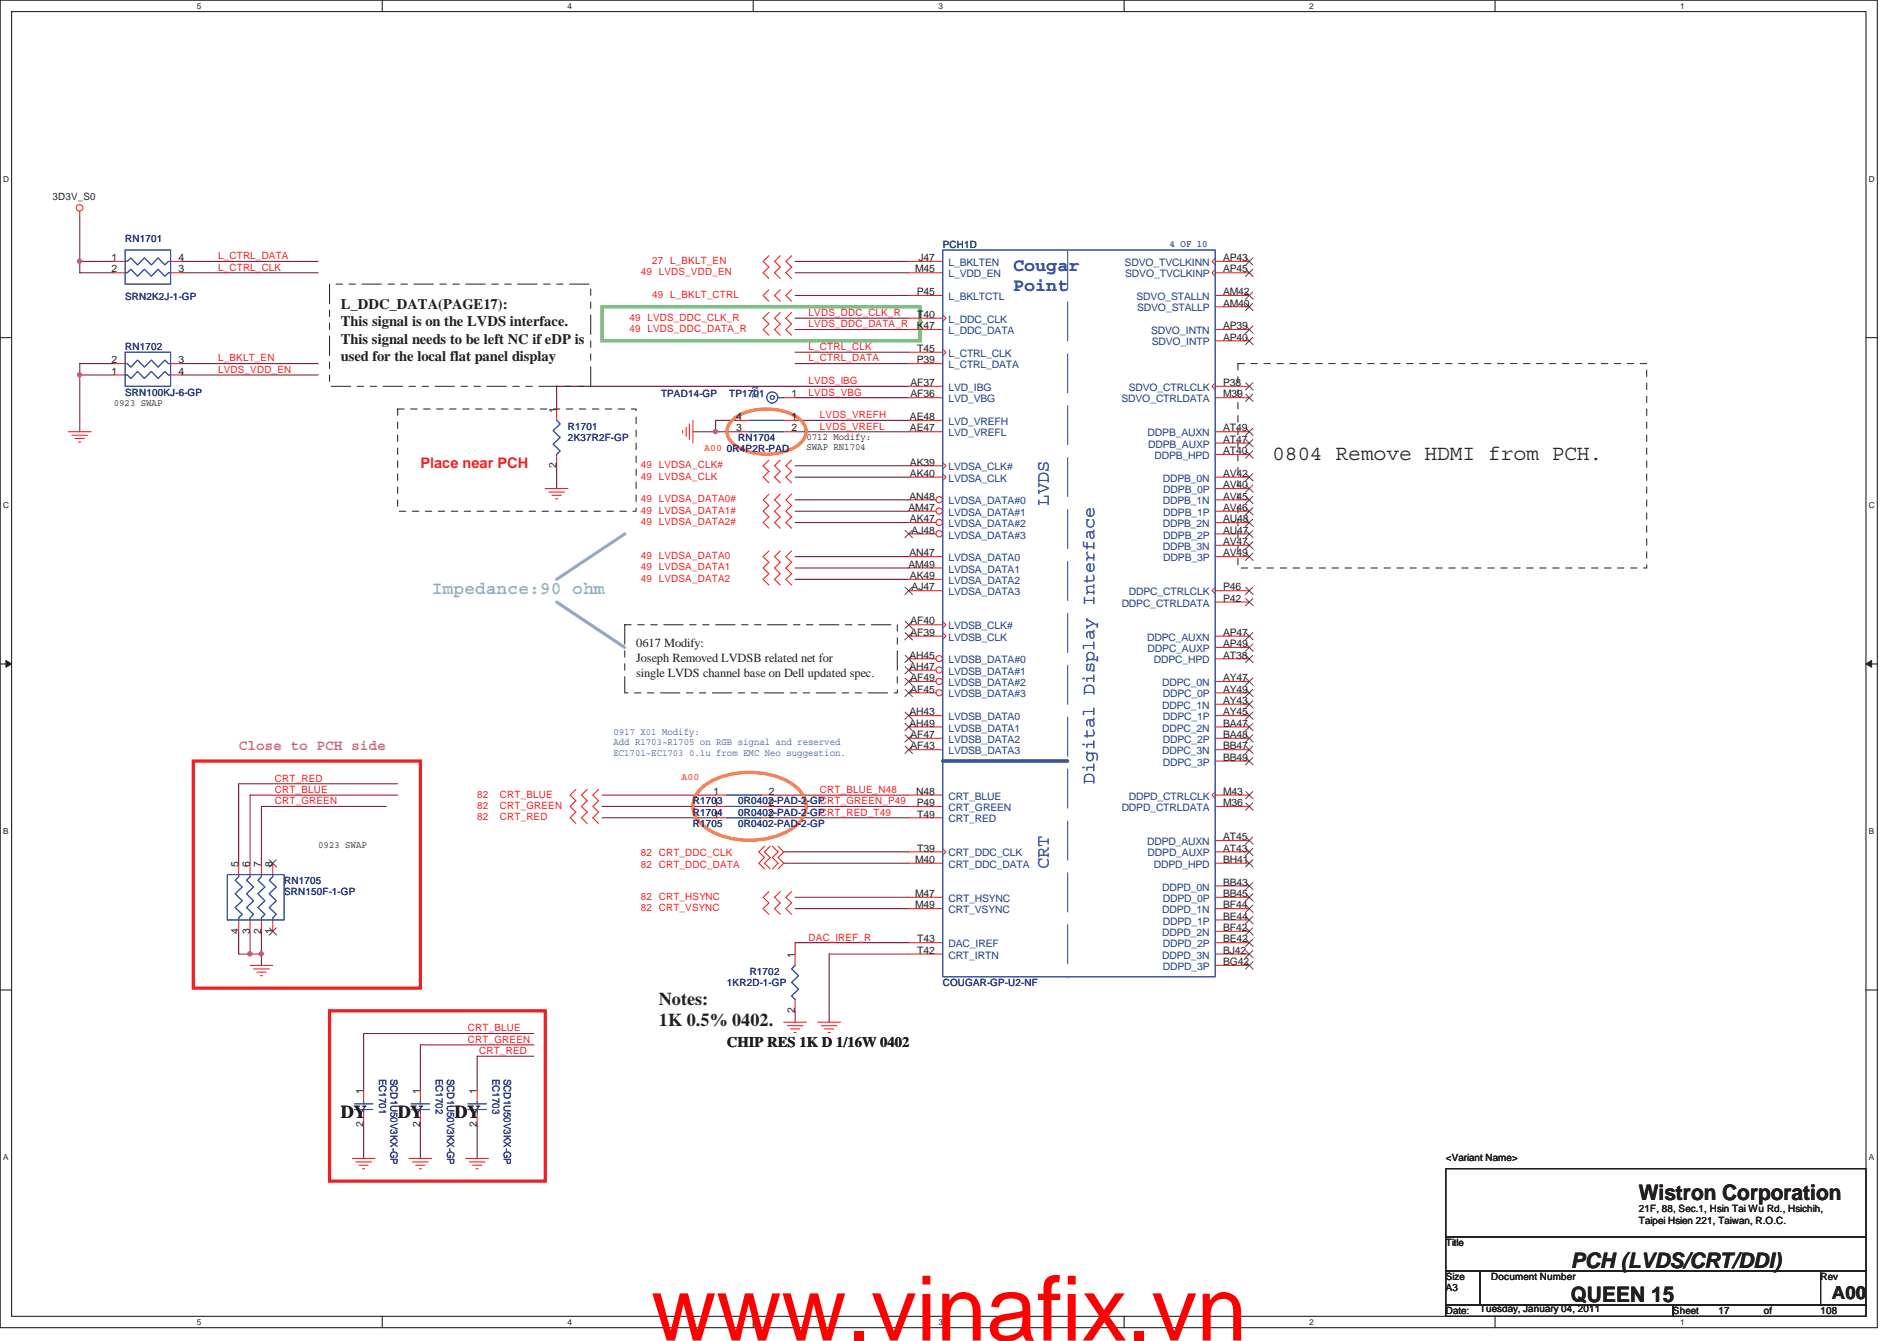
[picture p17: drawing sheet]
<svg xmlns="http://www.w3.org/2000/svg" width="297mm" height="210mm" viewBox="0 0 297 210" stroke-linecap="round" stroke-linejoin="round" font-family="sans-serif">
<defs><g id="words">
<text font-size="14.1" fill="#f00" x="102" y="209.9">www.vinafix.vn</text>
<g font-size="3.3" fill="#231f20">
<text x="199.2" y="72">0804 Remove HDMI from PCH.</text>
<text x="256.6" y="187.9">Wistron Corporation</text>
<text x="246" y="203.9">QUEEN 15</text>
<text x="246" y="198.5">PCH (LVDS/CRT/DDI)</text>
</g>
<g font-size="2.8" fill="#3953a4">
<text x="158.6" y="42.4">Cougar</text>
<text x="158.6" y="45.6">Point</text>
<text x="164.3" y="79.2" transform="rotate(-90 164.3 79.2)">LVDS</text>
<text x="171.4" y="122.7" transform="rotate(-90 171.4 122.7)">Digital Display Interface</text>
<text x="164.3" y="136.1" transform="rotate(-90 164.3 136.1)">CRT</text>
</g>
<text font-size="2.8" fill="#6fccdd" x="67.6" y="93.1">Impedance:90 ohm</text>
<g font-size="2.8" fill="#231f20">
<text x="103.2" y="157.3">Notes:</text>
<text x="103.2" y="160.7">1K 0.5% 0402.</text>
<text x="53.4" y="175.1">DY</text>
<text x="62.3" y="175.1">DY</text>
<text x="71.2" y="175.1">DY</text>
<text x="286.8" y="203.4">A00</text>
</g>
<g font-size="2.3" fill="#231f20">
<text x="53.4" y="48.4">L_DDC_DATA(PAGE17):</text>
<text x="53.4" y="51.1">This signal is on the LVDS interface.</text>
<text x="53.4" y="53.8">This signal needs to be left NC if eDP is</text>
<text x="53.4" y="56.5">used for the local flat panel display</text>
<text x="113.8" y="164">CHIP RES 1K D 1/16W 0402</text>
</g>
<text font-size="2.3" fill="#ed2024" x="65.8" y="73.3">Place near PCH</text>
<text font-size="2.3" fill="#b9529f" x="37.4" y="117.5">Close to PCH side</text>
<g font-size="1.9" fill="#231f20">
<text x="99.6" y="101.4">0617 Modify:</text>
<text x="99.6" y="103.7">Joseph Removed LVDSB related net for</text>
<text x="99.6" y="106">single LVDS channel base on Dell updated spec.</text>
</g>
<g font-size="1.6" fill="#231f20">
<text x="8.2" y="31.4">3D3V_S0</text>
<text x="17.5" y="40.9">1</text>
<text x="27.9" y="40.9">4</text>
<text x="143.8" y="40.9">J47</text>
<text x="191.5" y="40.9">AP43</text>
<text x="17.5" y="42.7">2</text>
<text x="27.9" y="42.7">3</text>
<text x="143.3" y="42.7">M45</text>
<text x="143.5" y="46.2">P45</text>
<text x="191.5" y="46.2">AM42</text>
<text x="191.5" y="42.7">AP45</text>
<text x="143.5" y="51.6">K47</text>
<text x="143.6" y="49.8">T40</text>
<text x="191.5" y="53.3">AP40</text>
<text x="191.5" y="48">AM40</text>
<text x="191.5" y="51.6">AP39</text>
<text x="17.5" y="58.7">1</text>
<text x="17.5" y="56.9">2</text>
<text x="27.9" y="56.9">3</text>
<text x="27.9" y="58.7">4</text>
<text x="143.5" y="56.9">P39</text>
<text x="143.6" y="55.1">T45</text>
<text x="17.8" y="63.5">0923 SWAP</text>
<text x="87.1" y="64.6" transform="rotate(-90 87.1 64.6)">1</text>
<text x="115.3" y="65.8">4</text>
<text x="123.9" y="62.2">1</text>
<text x="123.9" y="65.8">1</text>
<text x="142.5" y="65.8">AE48</text>
<text x="142.6" y="60.4">AF37</text>
<text x="142.6" y="62.2">AF36</text>
<text x="191.5" y="62.2">M39</text>
<text x="191.5" y="60.4">P38</text>
<text x="115.3" y="67.6">3</text>
<text x="123.9" y="67.6">2</text>
<text x="126.3" y="68.8">0712 Modify:</text>
<text x="126.3" y="70.5">SWAP RN1704</text>
<text x="142.5" y="67.6">AE47</text>
<text x="191.5" y="67.6">AT49</text>
<text x="191.5" y="69.3">AT47</text>
<text x="191.5" y="71.1">AT40</text>
<text x="87.1" y="73.3" transform="rotate(-90 87.1 73.3)">2</text>
<text x="142.5" y="72.9">AK39</text>
<text x="142.5" y="74.7">AK40</text>
<text x="191.5" y="74.7">AV42</text>
<text x="191.5" y="76.5">AV40</text>
<text x="142.2" y="80">AM47</text>
<text x="142.4" y="78.2">AN48</text>
<text x="142.5" y="81.8">AK47</text>
<text x="142.7" y="83.6">AJ48</text>
<text x="191.5" y="78.2">AV45</text>
<text x="191.5" y="81.8">AU48</text>
<text x="191.5" y="80">AV46</text>
<text x="191.5" y="83.6">AU47</text>
<text x="142.2" y="88.9">AM49</text>
<text x="142.4" y="87.1">AN47</text>
<text x="191.5" y="85.3">AV47</text>
<text x="191.5" y="87.1">AV49</text>
<text x="142.5" y="90.7">AK49</text>
<text x="142.7" y="92.5">AJ47</text>
<text x="191.5" y="92.5">P46</text>
<text x="191.5" y="94.2">P42</text>
<text x="142.6" y="97.8">AF40</text>
<text x="142.6" y="99.6">AF39</text>
<text x="191.5" y="101.3">AP49</text>
<text x="191.5" y="99.6">AP47</text>
<text x="142.4" y="103.1">AH45</text>
<text x="142.4" y="104.9">AH47</text>
<text x="142.6" y="106.7">AF49</text>
<text x="191.5" y="103.1">AT38</text>
<text x="191.5" y="106.7">AY47</text>
<text x="142.4" y="112">AH43</text>
<text x="142.4" y="113.8">AH49</text>
<text x="142.6" y="108.5">AF45</text>
<text x="191.5" y="112">AY45</text>
<text x="191.5" y="108.5">AY49</text>
<text x="191.5" y="110.2">AY43</text>
<text x="191.5" y="113.8">BA47</text>
<text x="142.6" y="115.6">AF47</text>
<text x="142.6" y="117.3">AF43</text>
<text x="191.5" y="115.6">BA48</text>
<text x="191.5" y="119.1">BB49</text>
<text x="191.5" y="117.3">BB47</text>
<text x="111.7" y="124.5">1</text>
<text x="120.4" y="124.5">2</text>
<text x="143.5" y="124.5">N48</text>
<text x="191.5" y="124.5">M43</text>
<text x="111.7" y="126.2">1</text>
<text x="111.7" y="128">1</text>
<text x="120.4" y="126.2">2</text>
<text x="120.4" y="128">2</text>
<text x="143.5" y="126.2">P49</text>
<text x="143.6" y="128">T49</text>
<text x="191.5" y="126.2">M36</text>
<text x="191.5" y="131.6">AT45</text>
<text x="37.3" y="135.7" transform="rotate(-90 37.3 135.7)">5</text>
<text x="39.1" y="135.7" transform="rotate(-90 39.1 135.7)">6</text>
<text x="40.9" y="135.7" transform="rotate(-90 40.9 135.7)">7</text>
<text x="42.7" y="135.7" transform="rotate(-90 42.7 135.7)">8</text>
<text x="49.8" y="132.8">0923 SWAP</text>
<text x="143.3" y="135.1">M40</text>
<text x="143.6" y="133.3">T39</text>
<text x="191.5" y="133.3">AT43</text>
<text x="191.5" y="135.1">BH41</text>
<text x="143.3" y="140.5">M47</text>
<text x="143.3" y="142.2">M49</text>
<text x="191.5" y="140.5">BB45</text>
<text x="191.5" y="138.7">BB43</text>
<text x="191.5" y="142.2">BF44</text>
<text x="37.3" y="146.2" transform="rotate(-90 37.3 146.2)">4</text>
<text x="39.1" y="146.2" transform="rotate(-90 39.1 146.2)">3</text>
<text x="40.9" y="146.2" transform="rotate(-90 40.9 146.2)">2</text>
<text x="42.7" y="146.2" transform="rotate(-90 42.7 146.2)">1</text>
<text x="124.5" y="149.9" transform="rotate(-90 124.5 149.9)">1</text>
<text x="143.6" y="149.3">T42</text>
<text x="143.6" y="147.6">T43</text>
<text x="191.5" y="147.6">BE42</text>
<text x="191.5" y="144">BE44</text>
<text x="191.5" y="145.8">BF42</text>
<text x="191.5" y="149.3">BJ42</text>
<text x="191.5" y="151.1">BG42</text>
<text x="124.5" y="158.6" transform="rotate(-90 124.5 158.6)">2</text>
<text x="56.9" y="171.3" transform="rotate(-90 56.9 171.3)">1</text>
<text x="65.8" y="171.3" transform="rotate(-90 65.8 171.3)">1</text>
<text x="74.7" y="171.3" transform="rotate(-90 74.7 171.3)">1</text>
<text x="56.9" y="176.4" transform="rotate(-90 56.9 176.4)">2</text>
<text x="65.8" y="176.4" transform="rotate(-90 65.8 176.4)">2</text>
<text x="74.7" y="176.4" transform="rotate(-90 74.7 176.4)">2</text>
<text x="226.4" y="181.8">&lt;Variant Name&gt;</text>
<text x="256.6" y="189.8">21F, 88, Sec.1, Hsin Tai Wu Rd., Hsichih,</text>
<text x="256.6" y="191.6">Taipei Hsien 221, Taiwan, R.O.C.</text>
<text x="226.4" y="195.1">Title</text>
<text x="226.4" y="200.4">Size</text>
<text x="226.4" y="202.2">A3</text>
<text x="233.5" y="200.4">Document Number</text>
<text x="285.1" y="200.4">Rev</text>
<text x="226.4" y="205.8">Date:</text>
<text x="231.7" y="205.4">Tuesday, January 04, 2011</text>
<text x="262" y="205.8">Sheet</text>
<text x="269.1" y="205.8">17</text>
<text x="276.2" y="205.8">of</text>
<text x="285.1" y="205.8">108</text>
</g>
<g font-size="1.6" fill="#282973">
<text x="19.6" y="37.9">RN1701</text>
<text x="147.6" y="38.8">PCH1D</text>
<text x="19.6" y="47">SRN2K2J-1-GP</text>
<text x="19.6" y="54.8">RN1702</text>
<text x="19.6" y="61.9">SRN100KJ-6-GP</text>
<text x="103.5" y="62.1">TPAD14-GP</text>
<text x="114.2" y="62.1">TP1701</text>
<text x="88.9" y="67.3">R1701</text>
<text x="88.9" y="69">2K37R2F-GP</text>
<text x="113.8" y="70.8">0R4P2R-PAD</text>
<text x="115.6" y="69">RN1704</text>
<text x="108.5" y="125.9">R1703</text>
<text x="115.6" y="125.9">0R0402-PAD-2-GP</text>
<text x="108.5" y="127.7">R1704</text>
<text x="108.5" y="129.5">R1705</text>
<text x="115.6" y="127.7">0R0402-PAD-2-GP</text>
<text x="115.6" y="129.5">0R0402-PAD-2-GP</text>
<text x="44.5" y="138.4">RN1705</text>
<text x="44.5" y="140.2">SRN150F-1-GP</text>
<text x="113.8" y="154.4">1KR2D-1-GP</text>
<text x="117.4" y="152.6">R1702</text>
<text x="147.6" y="154.4">COUGAR-GP-U2-NF</text>
<text x="59.3" y="168.9" transform="rotate(90 59.3 168.9)">EC1701</text>
<text x="61.1" y="168.9" transform="rotate(90 61.1 168.9)">SCD1U50V3KX-GP</text>
<text x="68.2" y="168.9" transform="rotate(90 68.2 168.9)">EC1702</text>
<text x="70" y="168.9" transform="rotate(90 70 168.9)">SCD1U50V3KX-GP</text>
<text x="77.1" y="168.9" transform="rotate(90 77.1 168.9)">EC1703</text>
<text x="78.9" y="168.9" transform="rotate(90 78.9 168.9)">SCD1U50V3KX-GP</text>
</g>
<g font-size="1.6" fill="#ed2024">
<text x="34.2" y="40.6">L_CTRL_DATA</text>
<text x="102.1" y="41.3">27 L_BKLT_EN</text>
<text x="34.2" y="42.4">L_CTRL_CLK</text>
<text x="100.3" y="43.1">49 LVDS_VDD_EN</text>
<text x="102.1" y="46.6">49 L_BKLT_CTRL</text>
<text x="98.5" y="50.2">49 LVDS_DDC_CLK_R</text>
<text x="98.5" y="52">49 LVDS_DDC_DATA_R</text>
<text x="126.6" y="49.5">LVDS_DDC_CLK_R</text>
<text x="126.6" y="51.3">LVDS_DDC_DATA_R</text>
<text x="34.2" y="58.4">LVDS_VDD_EN</text>
<text x="34.2" y="56.6">L_BKLT_EN</text>
<text x="126.6" y="56.6">L_CTRL_DATA</text>
<text x="126.6" y="54.8">L_CTRL_CLK</text>
<text x="126.6" y="61.9">LVDS_VBG</text>
<text x="126.6" y="60.2">LVDS_IBG</text>
<text x="128.4" y="65.5">LVDS_VREFH</text>
<text x="128.4" y="67.3">LVDS_VREFL</text>
<text x="100.3" y="73.3">49 LVDSA_CLK#</text>
<text x="100.3" y="75.1">49 LVDSA_CLK</text>
<text x="100.3" y="78.7">49 LVDSA_DATA0#</text>
<text x="100.3" y="80.4">49 LVDSA_DATA1#</text>
<text x="100.3" y="82.2">49 LVDSA_DATA2#</text>
<text x="100.3" y="87.5">49 LVDSA_DATA0</text>
<text x="100.3" y="89.3">49 LVDSA_DATA1</text>
<text x="100.3" y="91.1">49 LVDSA_DATA2</text>
<text x="43" y="125.9">CRT_GREEN</text>
<text x="43" y="124.2">CRT_BLUE</text>
<text x="43" y="122.4">CRT_RED</text>
<text x="74.7" y="124.9">82</text>
<text x="78.3" y="124.9">CRT_BLUE</text>
<text x="128.4" y="124.2">CRT_BLUE_N48</text>
<text x="128.4" y="125.9">CRT_GREEN_P49</text>
<text x="74.7" y="126.7">82</text>
<text x="74.7" y="128.4">82</text>
<text x="78.3" y="126.7">CRT_GREEN</text>
<text x="78.3" y="128.4">CRT_RED</text>
<text x="128.4" y="127.7">CRT_RED_T49</text>
<text x="100.3" y="134.1">82 CRT_DDC_CLK</text>
<text x="100.3" y="135.9">82 CRT_DDC_DATA</text>
<text x="100.3" y="140.9">82 CRT_HSYNC</text>
<text x="100.3" y="142.7">82 CRT_VSYNC</text>
<text x="126.6" y="147.3">DAC_IREF_R</text>
<text x="73.3" y="161.5">CRT_BLUE</text>
<text x="73.3" y="163.3">CRT_GREEN</text>
<text x="75.1" y="165.1">CRT_RED</text>
</g>
<g font-size="1.6" fill="#1d437e">
<text x="148.5" y="41.7">L_BKLTEN</text>
<text x="176.1" y="41.7">SDVO_TVCLKINN</text>
<text x="148.5" y="47">L_BKLTCTL</text>
<text x="148.5" y="43.4">L_VDD_EN</text>
<text x="176.2" y="43.4">SDVO_TVCLKINP</text>
<text x="178" y="47">SDVO_STALLN</text>
<text x="148.5" y="50.5">L_DDC_CLK</text>
<text x="148.5" y="52.3">L_DDC_DATA</text>
<text x="178.1" y="48.8">SDVO_STALLP</text>
<text x="180.3" y="52.3">SDVO_INTN</text>
<text x="148.5" y="55.9">L_CTRL_CLK</text>
<text x="148.5" y="57.7">L_CTRL_DATA</text>
<text x="180.3" y="54.1">SDVO_INTP</text>
<text x="148.5" y="61.2">LVD_IBG</text>
<text x="148.5" y="63">LVD_VBG</text>
<text x="175.6" y="63">SDVO_CTRLDATA</text>
<text x="176.7" y="61.2">SDVO_CTRLCLK</text>
<text x="148.5" y="66.5">LVD_VREFH</text>
<text x="148.5" y="68.3">LVD_VREFL</text>
<text x="179.7" y="68.3">DDPB_AUXN</text>
<text x="179.8" y="70.1">DDPB_AUXP</text>
<text x="180.8" y="71.9">DDPB_HPD</text>
<text x="148.5" y="73.7">LVDSA_CLK#</text>
<text x="148.5" y="75.4">LVDSA_CLK</text>
<text x="182.1" y="75.4">DDPB_0N</text>
<text x="182.2" y="77.2">DDPB_0P</text>
<text x="148.5" y="79">LVDSA_DATA#0</text>
<text x="148.5" y="80.8">LVDSA_DATA#1</text>
<text x="148.5" y="82.5">LVDSA_DATA#2</text>
<text x="182.1" y="79">DDPB_1N</text>
<text x="182.1" y="82.5">DDPB_2N</text>
<text x="182.2" y="80.8">DDPB_1P</text>
<text x="148.5" y="84.3">LVDSA_DATA#3</text>
<text x="148.5" y="87.9">LVDSA_DATA0</text>
<text x="148.5" y="89.7">LVDSA_DATA1</text>
<text x="182.1" y="86.1">DDPB_3N</text>
<text x="182.2" y="84.3">DDPB_2P</text>
<text x="182.2" y="87.9">DDPB_3P</text>
<text x="148.5" y="91.4">LVDSA_DATA2</text>
<text x="148.5" y="93.2">LVDSA_DATA3</text>
<text x="175.6" y="95">DDPC_CTRLDATA</text>
<text x="176.8" y="93.2">DDPC_CTRLCLK</text>
<text x="148.5" y="98.5">LVDSB_CLK#</text>
<text x="148.5" y="100.3">LVDSB_CLK</text>
<text x="179.6" y="100.3">DDPC_AUXN</text>
<text x="148.5" y="103.9">LVDSB_DATA#0</text>
<text x="148.5" y="105.7">LVDSB_DATA#1</text>
<text x="148.5" y="107.4">LVDSB_DATA#2</text>
<text x="179.7" y="102.1">DDPC_AUXP</text>
<text x="180.7" y="103.9">DDPC_HPD</text>
<text x="182" y="107.4">DDPC_0N</text>
<text x="148.5" y="109.2">LVDSB_DATA#3</text>
<text x="148.5" y="112.8">LVDSB_DATA0</text>
<text x="182" y="111">DDPC_1N</text>
<text x="182.1" y="112.8">DDPC_1P</text>
<text x="182.1" y="109.2">DDPC_0P</text>
<text x="148.5" y="114.6">LVDSB_DATA1</text>
<text x="148.5" y="116.3">LVDSB_DATA2</text>
<text x="148.5" y="118.1">LVDSB_DATA3</text>
<text x="182" y="114.6">DDPC_2N</text>
<text x="182" y="118.1">DDPC_3N</text>
<text x="182.1" y="116.3">DDPC_2P</text>
<text x="182.1" y="119.9">DDPC_3P</text>
<text x="148.5" y="125.2">CRT_BLUE</text>
<text x="176.8" y="125.2">DDPD_CTRLCLK</text>
<text x="148.5" y="127">CRT_GREEN</text>
<text x="148.5" y="128.8">CRT_RED</text>
<text x="175.6" y="127">DDPD_CTRLDATA</text>
<text x="148.5" y="134.1">CRT_DDC_CLK</text>
<text x="148.5" y="135.9">CRT_DDC_DATA</text>
<text x="179.6" y="132.3">DDPD_AUXN</text>
<text x="179.7" y="134.1">DDPD_AUXP</text>
<text x="180.7" y="135.9">DDPD_HPD</text>
<text x="148.5" y="141.2">CRT_HSYNC</text>
<text x="148.5" y="143">CRT_VSYNC</text>
<text x="182" y="139.4">DDPD_0N</text>
<text x="182" y="143">DDPD_1N</text>
<text x="182.1" y="141.2">DDPD_0P</text>
<text x="148.5" y="148.3">DAC_IREF</text>
<text x="182" y="146.6">DDPD_2N</text>
<text x="182.1" y="148.3">DDPD_2P</text>
<text x="182.1" y="144.8">DDPD_1P</text>
<text x="148.5" y="150.1">CRT_IRTN</text>
<text x="182" y="150.1">DDPD_3N</text>
<text x="182.1" y="151.9">DDPD_3P</text>
</g>
<g font-size="1.6" fill="#3953a4">
<text x="183.2" y="38.6">4 OF 10</text>
<text x="118.7" y="62.3" transform="rotate(-90 118.7 62.3)">RN</text>
<text x="96.1" y="115.1">0917 X01 Modify:</text>
<text x="96.1" y="116.7">Add R1703~R1705 on RGB signal and reserved</text>
<text x="96.1" y="118.4">EC1701~EC1703 0.1u from EMC Neo suggestion.</text>
</g>
<g font-size="1.6" fill="#f57f20">
<text x="110.3" y="70.7">A00</text>
<text x="106.7" y="122.2">A00</text>
</g>
<g font-size="1.3" fill="#231f20">
<text x="30.8" y="1.4">5</text>
<text x="88.9" y="1.4">4</text>
<text x="146.9" y="1.4">3</text>
<text x="205" y="1.4">2</text>
<text x="263.1" y="1.4">1</text>
<text x=".5" y="28.5">D</text>
<text x="292.6" y="28.5">D</text>
<text x=".5" y="79.5">C</text>
<text x="292.6" y="79.5">C</text>
<text x=".5" y="130.6">B</text>
<text x="292.6" y="130.6">B</text>
<text x=".5" y="181.7">A</text>
<text x="292.6" y="181.7">A</text>
<text x="30.8" y="207.4">5</text>
<text x="88.9" y="207.4">4</text>
<text x="146.9" y="207.4">3</text>
<text x="205" y="207.4">2</text>
<text x="263.1" y="207.4">1</text>
</g>
</g></defs>
<path d="M0 0h294v207.9h-294zM1.8 1.8h290.4v204.3h-290.4z" fill="none" stroke="#231f20" stroke-width=".17"/>
<g fill="#fff">
<path d="M30.8 .2h.7v1.4h-.7z"/>
<path d="M30.8 206.3h.7v1.4h-.7z"/>
</g>
<path d="M59.9 0v1.8M59.9 206.1v1.8" fill="none" stroke="#231f20" stroke-width=".17"/>
<g fill="#fff">
<path d="M88.9 .2h.6v1.4h-.6z"/>
<path d="M88.9 206.3h.6v1.4h-.6z"/>
</g>
<path d="M117.9 0v1.8M117.9 206.1v1.8" fill="none" stroke="#231f20" stroke-width=".17"/>
<g fill="#fff">
<path d="M146.9 .2h.7v1.4h-.7z"/>
<path d="M146.9 206.3h.7v1.4h-.7z"/>
</g>
<path d="M176 0v1.8M176 206.1v1.8" fill="none" stroke="#231f20" stroke-width=".17"/>
<g fill="#fff">
<path d="M205 .2h.7v1.4h-.7z"/>
<path d="M205 206.3h.7v1.4h-.7z"/>
</g>
<path d="M234.1 0v1.8M234.1 206.1v1.8" fill="none" stroke="#231f20" stroke-width=".17"/>
<g fill="#fff">
<path d="M263.1 .2h.7v1.4h-.7z"/>
<path d="M263.1 206.3h.7v1.4h-.7z"/>
<path d="M.5 27.3h.9v1.4h-.9z"/>
<path d="M292.6 27.3h.9v1.4h-.9z"/>
<path d="M.5 78.4h.9v1.4h-.9z"/>
<path d="M292.6 78.4h.9v1.4h-.9z"/>
</g>
<path d="M0 52.9h1.8M292.2 52.9h1.8" fill="none" stroke="#231f20" stroke-width=".17"/>
<g fill="#fff">
<path d="M.5 129.5h.8v1.4h-.8z"/>
<path d="M292.6 129.5h.9v1.4h-.9z"/>
</g>
<path d="M0 104h1.8M292.2 104h1.8" fill="none" stroke="#231f20" stroke-width=".17"/>
<path d="M.9 103.4l.9 .6-.9 .5z" fill="#231f20"/>
<path d="M.9 103.4l.9 .6-.9 .5z" fill="none" stroke="#231f20" stroke-width=".16"/>
<path d="M292.2 104l.9-.6v1.1z" fill="#231f20"/>
<path d="M292.2 104l.9-.6v1.1z" fill="none" stroke="#231f20" stroke-width=".16"/>
<g fill="#fff">
<path d="M.5 180.5h.8v1.4h-.8z"/>
<path d="M292.6 180.5h.9v1.4h-.9z"/>
</g>
<path d="M0 155h1.8M292.2 155h1.8" fill="none" stroke="#231f20" stroke-width=".17"/>
<g fill="none" stroke="#7f1442" stroke-width=".17">
<path d="M12.5 40.9h5.3M12.5 56.9h5.3M12.5 58.7v8.9M124.5 46.3h17.8M124.5 40.9h17.8M124.5 42.7h17.8M87.2 72.9v3.6M124.5 62.3h17.8M124.5 72.9h17.8M124.5 74.7h17.8M124.5 78.3h17.8M142.3 60.5h-55.1v3.5"/>
<path d="M124.5 80h17.8M124.5 88.9h17.8M124.5 90.7h17.8M124.5 87.2h17.8M124.5 81.8h17.8M122.7 133.4h19.6M124.5 140.5h17.8M124.5 142.3h17.8M124.5 147.6h17.8M142.3 149.4h-12.5v10.7"/>
</g>
<circle cx="12.5" cy="40.9" r=".32" fill="#b9529f"/>
<circle cx="12.5" cy="40.9" r=".32" fill="none" stroke="#b9529f" stroke-width=".17"/>
<g fill="none" stroke="#7f1442" stroke-width=".17">
<path d="M12.5 33.8v7.1M12.5 42.7h5.3M12.5 56.9v1.8M28.5 58.7h21.3M28.5 40.9h21.3M124.5 56.9h17.8M124.5 55.2h17.8M124.5 49.8h17.8M124.5 51.6h17.8M124.5 65.8h17.8M124.5 67.6h17.8M40.9 126.3h19.6"/>
<path d="M122.7 135.2h19.6M124.5 147.6v1.8"/>
</g>
<circle cx="12.5" cy="58.7" r=".32" fill="#b9529f"/>
<circle cx="12.5" cy="58.7" r=".32" fill="none" stroke="#b9529f" stroke-width=".17"/>
<path d="M12.5 58.7h5.3M37.4 149.4h1.8M40.9 145.8v5.4" fill="none" stroke="#7f1442" stroke-width=".17"/>
<circle cx="40.9" cy="149.4" r=".32" fill="#b9529f"/>
<circle cx="40.9" cy="149.4" r=".32" fill="none" stroke="#b9529f" stroke-width=".17"/>
<path d="M39.2 145.8v3.6h1.7" fill="none" stroke="#7f1442" stroke-width=".17"/>
<circle cx="39.1" cy="149.4" r=".32" fill="#b9529f"/>
<circle cx="39.1" cy="149.4" r=".32" fill="none" stroke="#b9529f" stroke-width=".17"/>
<g fill="none" stroke="#7f1442" stroke-width=".17">
<path d="M12.5 40.9v1.8M28.5 42.7h21.3M28.5 56.9h21.3M115.6 65.8h-3.5v1.8h3.5M40.9 126.3v8.9M62.3 122.7h-24.9v12.5M62.3 124.5h-23.1v10.7M94.3 124.5h17.8M94.3 126.3h17.8M94.3 128.1h17.8M120.9 124.5h21.4M120.9 128.1h21.4"/>
<path d="M120.9 126.3h21.4M37.4 145.8v3.6M124.5 158.3v1.8M56.9 176.1v5.3M65.8 176.1v5.3M74.7 176.1v5.3M83.6 161.8h-26.7v8.9M83.6 165.4h-8.9v5.3M83.6 163.6h-17.8v7.1"/>
</g>
<circle cx="112" cy="67.6" r=".32" fill="#b9529f"/>
<circle cx="112" cy="67.6" r=".32" fill="none" stroke="#b9529f" stroke-width=".17"/>
<path d="M108.5 67.6h3.6" fill="none" stroke="#7f1442" stroke-width=".17"/>
<g fill="none" stroke="#ed2024" stroke-width=".17">
<path d="M12.5 33.1v.7M120.4 48.9l-.9 .9 .9 .9-.9 .9 .9 .9M120.4 45.4l-.9 .9 .9 .9M120.4 40l-.9 .9 .9 .9-.9 .9 .9 .9M122.2 48.9l-.9 .9 .9 .9-.9 .9 .9 .9M122.2 45.4l-.9 .9 .9 .9M122.2 40l-.9 .9 .9 .9-.9 .9 .9 .9M123.9 48.9l-.8 .9 .8 .9-.8 .9 .8 .9M123.9 45.4l-.8 .9 .8 .9M123.9 40l-.8 .9 .8 .9-.8 .9 .8 .9M142.3 46.3h5.3M142.3 40.9h5.3"/>
<path d="M142.3 55.2h5.3M142.3 56.9h5.3M142.3 49.8h5.3M142.3 51.6h5.3M142.3 42.7h5.3M147.6 54.6l.5 .6-.5 .5M147.6 49.3l.5 .5-.5 .5M10.7 67.6h3.6M11.3 68.2h2.4M11.8 68.7h1.4M12.3 69.2h.4M85.4 76.5h3.5"/>
<path d="M85.9 77h2.5M86.4 77.6h1.5M87 78.1h.3M106.9 67.4v.4M107.4 66.9v1.4M107.9 66.4v2.4M108.5 65.8v3.6M120.4 77.4l-.9 .9 .9 .9-.9 .8 .9 .9-.9 .9 .9 .9M120.4 72l-.9 .9 .9 .9-.9 .9 .9 .9M122.2 77.4l-.9 .9 .9 .9-.9 .8 .9 .9-.9 .9 .9 .9M122.2 72l-.9 .9 .9 .9-.9 .9 .9 .9M123.9 77.4l-.8 .9 .8 .9-.8 .8 .8 .9-.8 .9 .8 .9"/>
<path d="M123.9 72l-.8 .9 .8 .9-.8 .9 .8 .9M142.3 72.9h5.3M142.3 74.7h5.3M147.6 72.4l.5 .5-.5 .5M147.6 74.2l.5 .5-.5 .5M120.4 86.3l-.9 .9 .9 .8-.9 .9 .9 .9-.9 .9 .9 .9M122.2 86.3l-.9 .9 .9 .8-.9 .9 .9 .9-.9 .9 .9 .9M123.9 86.3l-.8 .9 .8 .8-.8 .9 .8 .9-.8 .9 .8 .9M37.4 135.2v1.7M39.2 135.2v1.7M40.9 135.2v1.7M42.7 135.2v1.7"/>
<path d="M90.2 123.6l-.9 .9 .9 .9-.9 .9 .9 .9-.9 .9 .9 .8M91.9 123.6l-.8 .9 .8 .9-.8 .9 .8 .9-.8 .9 .8 .8M93.7 123.6l-.9 .9 .9 .9-.9 .9 .9 .9-.9 .9 .9 .8M119.7 132.5l-.9 .9 .9 .9-.9 .9 .9 .9M120.4 139.6l-.9 .9 .9 .9-.9 .9 .9 .9M120.6 132.5l-.9 .9 .9 .9-.9 .9 .9 .9M120.9 132.5l.9 .9-.9 .9 .9 .9-.9 .9M121.8 132.5l.9 .9-.9 .9 .9 .9-.9 .9M122.2 139.6l-.9 .9 .9 .9-.9 .9 .9 .9M123.9 139.6l-.8 .9 .8 .9-.8 .9 .8 .9M37.4 144.1v1.7M39.2 151.2h3.5"/>
<path d="M39.2 144.1v1.7M39.7 151.7h2.5M40.2 152.2h1.5M40.8 152.8h.3M40.9 144.1v1.7M42.7 144.1v1.7M65.8 170.7v1.8M65.8 174.3v1.8M122.7 160.1h3.6M123.3 160.6h2.4M123.8 161.1h1.4M124.3 161.7h.4"/>
<path d="M128.1 160.1h3.5M128.6 160.6h2.5M129.1 161.1h1.5M129.7 161.7h.3M55.2 181.4h3.5M55.7 181.9h2.5M56.2 182.5h1.5M56.8 183h.3M64 181.4h3.6M64.6 181.9h2.5M65.1 182.5h1.4M65.7 183h.3"/>
<path d="M72.9 181.4h3.6M73.5 181.9h2.4M74 182.5h1.4M74.5 183h.4"/>
<circle cx="12.5" cy="32.5" r=".52"/>
</g>
<path d="M226.4 183h65.8v10.7h-65.8zM226.4 193.7h65.8v5.3h-65.8zM226.4 199h5.3v5.3h-5.3zM231.7 199h53.4v5.3h-53.4zM285.1 199h7.1v5.3h-7.1zM226.4 204.3h35.6v1.8h-35.6zM262 204.3h30.2v1.8h-30.2z" fill="none" stroke="#231f20" stroke-width=".17"/>
<path d="M87.2 94.3l10.6 7.1M97.8 83.6l-10.6 7.1" fill="none" stroke="#6fccdd" stroke-width=".51"/>
<path d="M193.8 56.9h64v32h-64zM62.3 64h37.3v16h-37.3z" fill="none" stroke="#231f20" stroke-width=".16" stroke-dasharray="1 1 1 1 1 1 1 1"/>
<path d="M30.3 119.2h35.5v35.5h-35.5zM51.6 158.3h33.8v26.7h-33.8z" fill="none" stroke="#ed2024" stroke-width=".51"/>
<path d="M94.3 48h49.8v5.4h-49.8z" fill="none" stroke="#69bd45" stroke-width=".51"/>
<path d="M51.6 44.5h40.9v16h-40.9zM97.8 97.8h42.7v10.7h-42.7z" fill="none" stroke="#231f20" stroke-width=".16" stroke-dasharray="3 1 1 1 1 1"/>
<path d="M114.7 65.8a9 9 0 0 1 8.4-1.3 4.6 4.6 0 0 1 3 2.4 2.53 2.53 0 0 1-1.3 2.9 9.5 9.5 0 0 1-9.5 0 2.47 2.47 0 0 1-.6-4zM109.9 123.4a12.1 12.1 0 0 1 10-2.2 9 9 0 0 1 5.5 2.8 3.5 3.5 0 0 1-.6 5.1 12.1 12.1 0 0 1-10 2.2 8.9 8.9 0 0 1-5.5-2.8 3.6 3.6 0 0 1 .6-5.1z" fill="none" stroke="#f57f20" stroke-width=".51"/>
<path d="M35.6 136.9h8.9v7.2h-8.9zM37.4 136.9v.4l-.6 .5 1.1 1.1-1.1 1.1 1.1 1.1-1.1 1 1.1 1.1-.5 .5v.4M39.2 136.9v.4l-.6 .5 1.1 1.1-1.1 1.1 1.1 1.1-1.1 1 1.1 1.1-.5 .5v.4M40.9 136.9v.4l-.5 .5 1.1 1.1-1.1 1.1 1.1 1.1-1.1 1 1.1 1.1-.6 .5v.4M42.7 136.9v.4l-.5 .5 1.1 1.1-1.1 1.1 1.1 1.1-1.1 1 1.1 1.1-.6 .5v.4M64.4 172.8h2.9M64.4 173.7h2.9M65.8 172.5v.3M65.8 173.7v.6" fill="none" stroke="#3953a4" stroke-width=".17"/>
<path d="M42.2 134.6l1.1 1.2M43.3 134.6l-1.2 1.2M42.2 145.3l1.1 1.1M43.3 145.3l-1.2 1.1" fill="none" stroke="#7f421c" stroke-width=".16"/>
<circle cx="147.1" cy="78.2" r=".5" fill="#fff"/>
<g fill="none" stroke="#ed2024" stroke-width=".17">
<path d="M142.3 78.3h4.3"/>
<circle cx="147.1" cy="78.2" r=".5"/>
</g>
<circle cx="147.1" cy="80" r=".5" fill="#fff"/>
<g fill="none" stroke="#ed2024" stroke-width=".17">
<path d="M142.3 80h4.3"/>
<circle cx="147.1" cy="80" r=".5"/>
</g>
<circle cx="147.1" cy="81.8" r=".5" fill="#fff"/>
<g fill="none" stroke="#ed2024" stroke-width=".17">
<path d="M142.3 81.8h4.3"/>
<circle cx="147.1" cy="81.8" r=".5"/>
</g>
<circle cx="147.1" cy="83.6" r=".5" fill="#fff"/>
<g fill="none" stroke="#ed2024" stroke-width=".17">
<path d="M142.3 83.6h4.3M142.3 87.2h5.3M142.3 88.9h5.3M142.3 90.7h5.3M142.3 92.5h5.3M142.3 97.8h5.3M142.3 99.6h5.3M147.6 97.3l.5 .5-.5 .5M147.6 99.1l.5 .5-.5 .5"/>
<circle cx="147.1" cy="83.6" r=".5"/>
</g>
<path d="M141.7 83.1l1.2 1.1M141.7 91.9l1.2 1.2M141.7 97.3l1.2 1.1M141.7 99.1l1.2 1.1M142.8 83.1l-1.1 1.1M142.8 91.9l-1.1 1.2M142.8 97.3l-1.1 1.1M142.8 99.1l-1.1 1.1" fill="none" stroke="#7f421c" stroke-width=".16"/>
<circle cx="147.1" cy="103.1" r=".5" fill="#fff"/>
<g fill="none" stroke="#ed2024" stroke-width=".17">
<path d="M142.3 103.2h4.3"/>
<circle cx="147.1" cy="103.1" r=".5"/>
</g>
<path d="M141.7 102.6l1.2 1.2M142.8 102.6l-1.1 1.2" fill="none" stroke="#7f421c" stroke-width=".16"/>
<circle cx="147.1" cy="104.9" r=".5" fill="#fff"/>
<g fill="none" stroke="#ed2024" stroke-width=".17">
<path d="M142.3 104.9h4.3"/>
<circle cx="147.1" cy="104.9" r=".5"/>
</g>
<path d="M141.7 104.4l1.2 1.1M142.8 104.4l-1.1 1.1" fill="none" stroke="#7f421c" stroke-width=".16"/>
<circle cx="147.1" cy="106.7" r=".5" fill="#fff"/>
<g fill="none" stroke="#ed2024" stroke-width=".17">
<path d="M142.3 106.7h4.3"/>
<circle cx="147.1" cy="106.7" r=".5"/>
</g>
<path d="M141.7 106.2l1.2 1.1M142.8 106.2l-1.1 1.1" fill="none" stroke="#7f421c" stroke-width=".16"/>
<circle cx="147.1" cy="108.5" r=".5" fill="#fff"/>
<g fill="none" stroke="#ed2024" stroke-width=".17">
<path d="M17.8 42.7h1.8M17.8 40.9h1.8M17.8 58.7h1.8M17.8 56.9h1.8M26.7 42.7h1.8M26.7 40.9h1.8M26.7 58.7h1.8M26.7 56.9h1.8M190.3 60l-.5 .5 .5 .5M190.3 42.2l-.5 .5 .5 .5M190.3 40.4l-.5 .5 .5 .5M190.3 42.7h5.3"/>
<path d="M190.3 40.9h5.3M190.3 48h5.3M190.3 46.3h5.3M190.3 53.4h5.3M190.3 51.6h5.3M87.2 64v1.8M87.2 71.2v1.7M115.6 65.8h1.8M115.6 67.6h1.8M122.7 65.8h1.8M122.7 67.6h1.8M122.7 62.3h1.8"/>
<path d="M142.3 65.8h5.3M142.3 67.6h5.3M142.3 60.5h5.3M142.3 62.3h5.3M190.3 74.7h5.3M190.3 78.3h5.3M190.3 67.6h5.3M190.3 76.5h5.3M190.3 60.5h5.3M190.3 62.3h5.3M190.3 69.4h5.3M190.3 71.2h5.3"/>
<path d="M190.3 92l-.5 .5 .5 .5M190.3 81.8h5.3M190.3 85.4h5.3M190.3 80h5.3M190.3 83.6h5.3M190.3 87.2h5.3M190.3 92.5h5.3M190.3 94.3h5.3M190.3 99.6h5.3M142.3 108.5h4.3M142.3 112.1h5.3M142.3 113.8h5.3"/>
<path d="M142.3 117.4h5.3M142.3 115.6h5.3M190.3 108.5h5.3M190.3 112.1h5.3M190.3 106.7h5.3M190.3 110.3h5.3M190.3 113.8h5.3M190.3 117.4h5.3M190.3 115.6h5.3M190.3 119.2h5.3M190.3 101.4h5.3M190.3 103.2h5.3"/>
<path d="M112.1 124.5h1.7M112.1 126.3h1.7M112.1 128.1h1.7M119.2 124.5h1.7M119.2 126.3h1.7M119.2 128.1h1.7M142.3 124.5h5.3M142.3 133.4h5.3M142.3 135.2h5.3M142.3 126.3h5.3M142.3 128.1h5.3M147.6 132.9l.5 .5-.5 .5"/>
<path d="M190.3 124l-.5 .5 .5 .5M190.3 138.7h5.3M190.3 124.5h5.3M190.3 133.4h5.3M190.3 135.2h5.3M190.3 126.3h5.3M190.3 131.6h5.3M124.5 149.4v1.8M124.5 156.5v1.8M142.3 149.4h5.3M142.3 142.3h5.3M142.3 147.6h5.3"/>
<path d="M142.3 140.5h5.3M190.3 145.8h5.3M190.3 149.4h5.3M190.3 142.3h5.3M190.3 147.6h5.3M190.3 151.2h5.3M190.3 140.5h5.3M190.3 144.1h5.3M56.9 170.7v1.8M56.9 174.3v1.8M74.7 170.7v1.8M74.7 174.3v1.8"/>
<circle cx="147.1" cy="108.5" r=".5"/>
</g>
<g fill="none" stroke="#7f421c" stroke-width=".16">
<path d="M195.1 59.9l1.1 1.2M195.1 42.2l1.1 1.1M195.1 40.4l1.1 1.1M195.1 47.5l1.1 1.1M195.1 45.7l1.1 1.2M195.1 52.8l1.1 1.2M195.1 51.1l1.1 1.1M196.2 59.9l-1.2 1.2M196.2 42.2l-1.2 1.1M196.2 40.4l-1.2 1.1M196.2 47.5l-1.2 1.1M196.2 45.7l-1.2 1.2"/>
<path d="M196.2 52.8l-1.2 1.2M196.2 51.1l-1.2 1.1M195.1 74.2l1.1 1.1M195.1 77.7l1.1 1.2M195.1 75.9l1.1 1.2M195.1 79.5l1.1 1.1M195.1 61.7l1.1 1.2M195.1 67.1l1.1 1.1M195.1 68.8l1.1 1.2M195.1 70.6l1.1 1.2M196.2 74.2l-1.2 1.1M196.2 77.7l-1.2 1.2"/>
<path d="M196.2 75.9l-1.2 1.2M196.2 79.5l-1.2 1.1M196.2 61.7l-1.2 1.2M196.2 67.1l-1.2 1.1M196.2 68.8l-1.2 1.2M196.2 70.6l-1.2 1.2M195.1 81.3l1.1 1.1M195.1 84.8l1.1 1.2M195.1 83.1l1.1 1.1M195.1 86.6l1.1 1.2M195.1 91.9l1.1 1.2M195.1 93.7l1.1 1.2"/>
<path d="M195.1 99.1l1.1 1.1M196.2 81.3l-1.2 1.1M196.2 84.8l-1.2 1.2M196.2 83.1l-1.2 1.1M196.2 86.6l-1.2 1.2M196.2 91.9l-1.2 1.2M196.2 93.7l-1.2 1.2M196.2 99.1l-1.2 1.1M141.7 107.9l1.2 1.2M141.7 111.5l1.2 1.1M141.7 113.3l1.2 1.1M141.7 115.1l1.2 1.1"/>
<path d="M141.7 116.8l1.2 1.2M142.8 107.9l-1.1 1.2M142.8 111.5l-1.1 1.1M142.8 113.3l-1.1 1.1M142.8 115.1l-1.1 1.1M142.8 116.8l-1.1 1.2M195.1 106.2l1.1 1.1M195.1 109.7l1.1 1.2M195.1 113.3l1.1 1.1M195.1 116.8l1.1 1.2M195.1 111.5l1.1 1.1M195.1 107.9l1.1 1.2"/>
<path d="M195.1 115.1l1.1 1.1M195.1 118.6l1.1 1.2M195.1 100.8l1.1 1.2M195.1 102.6l1.1 1.2M196.2 106.2l-1.2 1.1M196.2 109.7l-1.2 1.2M196.2 113.3l-1.2 1.1M196.2 116.8l-1.2 1.2M196.2 111.5l-1.2 1.1M196.2 107.9l-1.2 1.2M196.2 115.1l-1.2 1.1M196.2 118.6l-1.2 1.2"/>
<path d="M196.2 100.8l-1.2 1.2M196.2 102.6l-1.2 1.2M195.1 138.2l1.1 1.1M195.1 140l1.1 1.1M195.1 123.9l1.1 1.2M195.1 125.7l1.1 1.2M195.1 131.1l1.1 1.1M195.1 132.8l1.1 1.2M195.1 134.6l1.1 1.2M196.2 138.2l-1.2 1.1M196.2 140l-1.2 1.1M196.2 123.9l-1.2 1.2"/>
<path d="M196.2 125.7l-1.2 1.2M196.2 131.1l-1.2 1.1M196.2 132.8l-1.2 1.2M196.2 134.6l-1.2 1.2M195.1 145.3l1.1 1.1M195.1 148.8l1.1 1.2M195.1 141.7l1.1 1.2M195.1 147.1l1.1 1.1M195.1 150.6l1.1 1.2M195.1 143.5l1.1 1.1M196.2 145.3l-1.2 1.1M196.2 148.8l-1.2 1.2"/>
<path d="M196.2 141.7l-1.2 1.2M196.2 147.1l-1.2 1.1M196.2 150.6l-1.2 1.2M196.2 143.5l-1.2 1.1"/>
</g>
<g fill="none" stroke="#3953a4" stroke-width=".17">
<path d="M19.6 39.2h7.1v5.3h-7.1zM147.6 39.2h42.7v113.7h-42.7zM19.6 55.2h7.1v5.3h-7.1zM19.6 58.7h.3l.6 .6 1-1.1 1.1 1.1 1.1-1.1 1.1 1.1 1-1.1 .6 .5h.3M19.6 56.9h.3l.6 .6 1-1.1 1.1 1.1 1.1-1.1 1.1 1.1 1-1.1 .6 .5h.3M19.6 40.9h.3l.6-.5 1 1.1 1.1-1.1 1.1 1.1 1.1-1.1 1 1.1 .6-.6h.3M19.6 42.7h.3l.6-.5 1 1.1 1.1-1.1 1.1 1.1 1.1-1.1 1 1.1 .6-.6h.3M87.2 65.8l.5 .6-1.1 1 1.1 1.1-1.1 1.1 1.1 1-.5 .6M117.4 67.6h5.3M117.4 65.8h5.3M121.8 62.3h.9M113.8 124.5h5.4"/>
<path d="M113.8 126.3h5.4M113.8 128.1h5.4M124.5 151.2l-.6 .5 1.1 1.1-1.1 1 1.1 1.1-1.1 1.1 .6 .5M55.5 172.8h2.9M55.5 173.7h2.9M56.9 172.5v.3M56.9 173.7v.6M73.3 172.8h2.9M73.3 173.7h2.9M74.7 172.5v.3M74.7 173.7v.6"/>
<circle cx="120.9" cy="62.2" r=".32"/>
<circle cx="120.9" cy="62.2" r=".87"/>
</g>
<path d="M167.2 39.2v113.7M167.2 152.9h.1" fill="none" stroke="#fff" stroke-width=".16" stroke-dasharray="6.1 2"/>
<path d="M167.2 39.2v113.7M167.2 152.9h.1" fill="none" stroke="#3953a4" stroke-width=".16" stroke-dasharray="6.1 2"/>
<path d="M147.6 119.2h19.6" fill="none" stroke="#3953a4" stroke-width=".51"/>
<circle cx="12.5" cy="40.9" r=".32" fill="#b9529f"/>
<circle cx="12.5" cy="40.9" r=".32" fill="none" stroke="#b9529f" stroke-width=".17"/>
<circle cx="12.5" cy="58.7" r=".32" fill="#b9529f"/>
<circle cx="12.5" cy="58.7" r=".32" fill="none" stroke="#b9529f" stroke-width=".17"/>
<circle cx="40.9" cy="149.4" r=".32" fill="#b9529f"/>
<circle cx="40.9" cy="149.4" r=".32" fill="none" stroke="#b9529f" stroke-width=".17"/>
<circle cx="39.1" cy="149.4" r=".32" fill="#b9529f"/>
<circle cx="39.1" cy="149.4" r=".32" fill="none" stroke="#b9529f" stroke-width=".17"/>
<circle cx="112" cy="67.6" r=".32" fill="#b9529f"/>
<circle cx="112" cy="67.6" r=".32" fill="none" stroke="#b9529f" stroke-width=".17"/>
<use href="#words"/>
</svg>
